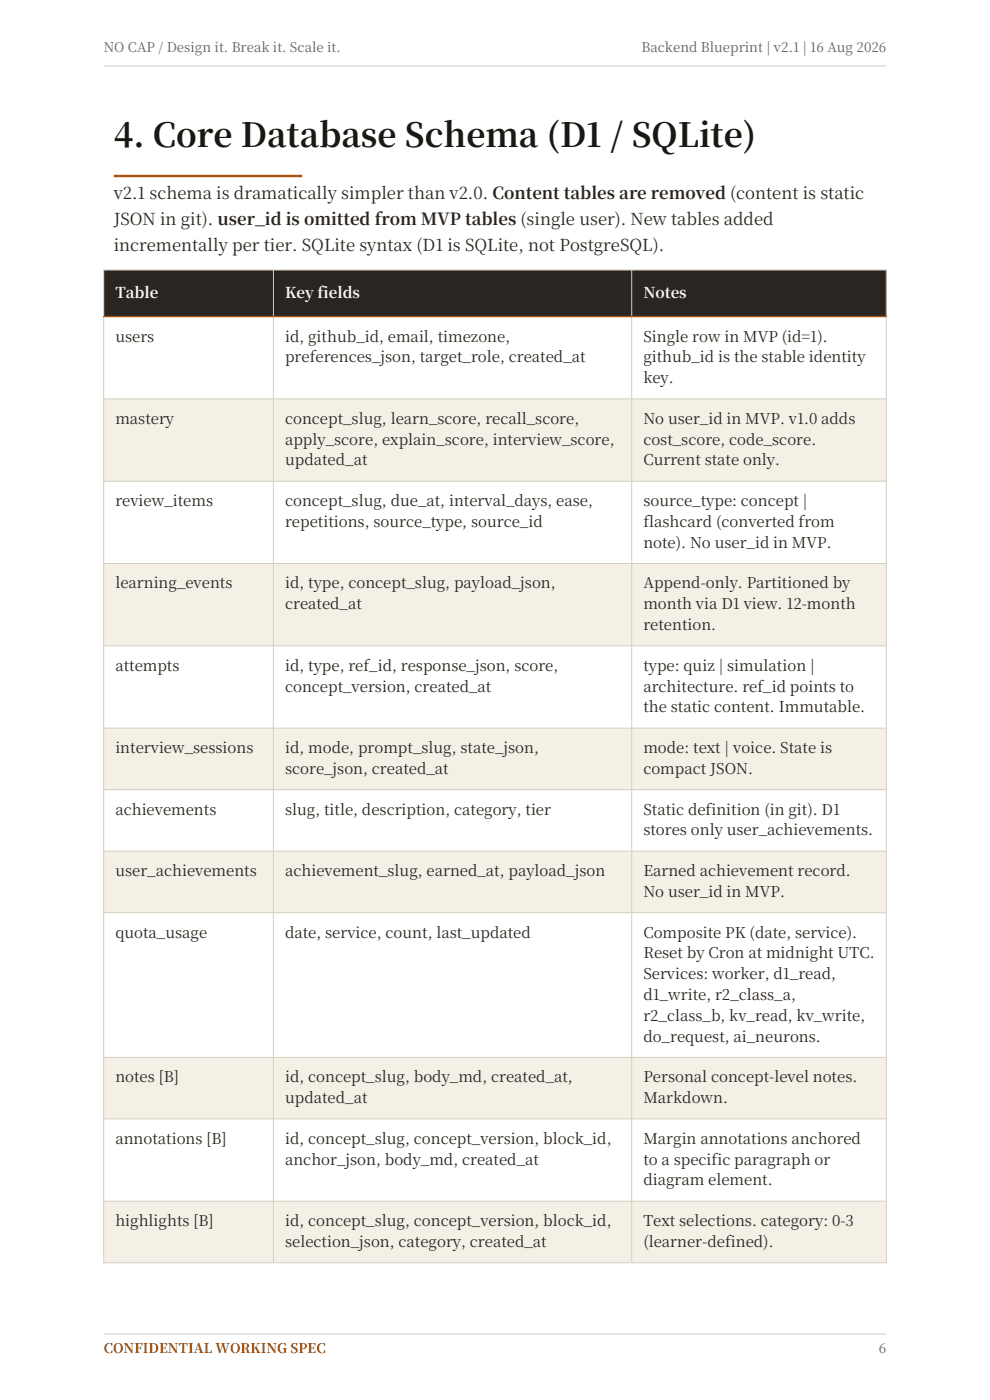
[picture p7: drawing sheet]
<svg xmlns="http://www.w3.org/2000/svg" width="210mm" height="297mm" viewBox="0 0 210 297" stroke-linecap="round" stroke-linejoin="round" font-family="sans-serif">
<defs><g id="words">
<text font-size="7.1" fill="#1a1815" x="24.1" y="31.2">4. Core Database Schema (D1 / SQLite)</text>
<g font-size="3.5" fill="#2a2520">
<text x="24.1" y="42.3">v2.1 schema is dramatically simpler than v2.0. Content tables are removed (content is static</text>
<text x="24.1" y="47.8">JSON in git). user_id is omitted from MVP tables (single user). New tables added</text>
<text x="24.1" y="53.2">incrementally per tier. SQLite syntax (D1 is SQLite, not PostgreSQL).</text>
</g>
<g font-size="3.2" fill="#faf7f2">
<text x="24.5" y="63.3">Table</text>
<text x="60.5" y="63.3">Key fields</text>
<text x="136.5" y="63.3">Notes</text>
</g>
<g font-size="3.2" fill="#2a2520">
<text x="24.5" y="72.4">users</text>
<text x="60.5" y="72.4">id, github_id, email, timezone,</text>
<text x="60.5" y="76.9">preferences_json, target_role, created_at</text>
<text x="136.5" y="72.4">Single row in MVP (id=1).</text>
<text x="136.5" y="76.9">github_id is the stable identity</text>
<text x="136.5" y="81.3">key.</text>
<text x="24.5" y="89.9">mastery</text>
<text x="60.5" y="89.9">concept_slug, learn_score, recall_score,</text>
<text x="136.5" y="89.9">No user_id in MVP. v1.0 adds</text>
<text x="60.5" y="94.3">apply_score, explain_score, interview_score,</text>
<text x="136.5" y="94.3">cost_score, code_score.</text>
<text x="60.5" y="98.7">updated_at</text>
<text x="136.5" y="98.7">Current state only.</text>
<text x="24.5" y="107.4">review_items</text>
<text x="60.5" y="107.4">concept_slug, due_at, interval_days, ease,</text>
<text x="136.5" y="107.4">source_type: concept |</text>
<text x="60.5" y="111.8">repetitions, source_type, source_id</text>
<text x="136.5" y="111.8">flashcard (converted from</text>
<text x="136.5" y="116.2">note). No user_id in MVP.</text>
<text x="24.5" y="124.8">learning_events</text>
<text x="60.5" y="124.8">id, type, concept_slug, payload_json,</text>
<text x="136.5" y="124.8">Append-only. Partitioned by</text>
<text x="60.5" y="129.2">created_at</text>
<text x="136.5" y="129.2">month via D1 view. 12-month</text>
<text x="136.5" y="133.7">retention.</text>
<text x="24.5" y="142.3">attempts</text>
<text x="60.5" y="142.3">id, type, ref_id, response_json, score,</text>
<text x="136.5" y="142.3">type: quiz | simulation |</text>
<text x="60.5" y="146.7">concept_version, created_at</text>
<text x="136.5" y="146.7">architecture. ref_id points to</text>
<text x="136.5" y="151.1">the static content. Immutable.</text>
<text x="24.5" y="159.8">interview_sessions</text>
<text x="60.5" y="159.8">id, mode, prompt_slug, state_json,</text>
<text x="136.5" y="159.8">mode: text | voice. State is</text>
<text x="60.5" y="164.2">score_json, created_at</text>
<text x="136.5" y="164.2">compact JSON.</text>
<text x="24.5" y="172.8">achievements</text>
<text x="60.5" y="172.8">slug, title, description, category, tier</text>
<text x="136.5" y="172.8">Static definition (in git). D1</text>
<text x="136.5" y="177.2">stores only user_achievements.</text>
<text x="24.5" y="185.9">user_achievements</text>
<text x="60.5" y="185.9">achievement_slug, earned_at, payload_json</text>
<text x="136.5" y="185.9">Earned achievement record.</text>
<text x="136.5" y="190.3">No user_id in MVP.</text>
<text x="24.5" y="198.9">quota_usage</text>
<text x="60.5" y="198.9">date, service, count, last_updated</text>
<text x="136.5" y="198.9">Composite PK (date, service).</text>
<text x="136.5" y="203.3">Reset by Cron at midnight UTC.</text>
<text x="136.5" y="207.7">Services: worker, d1_read,</text>
<text x="136.5" y="212.1">d1_write, r2_class_a,</text>
<text x="136.5" y="216.6">r2_class_b, kv_read, kv_write,</text>
<text x="136.5" y="221">do_request, ai_neurons.</text>
<text x="24.5" y="229.6">notes [B]</text>
<text x="60.5" y="229.6">id, concept_slug, body_md, created_at,</text>
<text x="136.5" y="229.6">Personal concept-level notes.</text>
<text x="60.5" y="234">updated_at</text>
<text x="136.5" y="234">Markdown.</text>
<text x="24.5" y="242.7">annotations [B]</text>
<text x="60.5" y="242.7">id, concept_slug, concept_version, block_id,</text>
<text x="136.5" y="242.7">Margin annotations anchored</text>
<text x="60.5" y="247.1">anchor_json, body_md, created_at</text>
<text x="136.5" y="247.1">to a specific paragraph or</text>
<text x="136.5" y="251.5">diagram element.</text>
<text x="24.5" y="260.1">highlights [B]</text>
<text x="60.5" y="260.1">id, concept_slug, concept_version, block_id,</text>
<text x="136.5" y="260.1">Text selections. category: 0-3</text>
<text x="60.5" y="264.5">selection_json, category, created_at</text>
<text x="136.5" y="264.5">(learner-defined).</text>
</g>
<g font-size="2.8" fill="#6b6259">
<text x="22" y="11">NO CAP / Design it. Break it. Scale it.</text>
<text x="136.1" y="11">Backend Blueprint | v2.1 | 16 Aug 2026</text>
<text x="186.4" y="287">6</text>
</g>
<text font-size="2.8" fill="#b45309" x="22" y="287">CONFIDENTIAL WORKING SPEC</text>
</g></defs>
<path d="M22 14h166M22 283h166" fill="none" stroke="#d6cfc0" stroke-width=".21"/>
<path d="M24.1 37.3h40" fill="none" stroke="#b45309" stroke-width=".53"/>
<path d="M22 57.3h166v9.9h-166z" fill-rule="evenodd" fill="#2a2520"/>
<g fill="#f5f0e6">
<path d="M22 84.6h166v17.5h-166z" fill-rule="evenodd"/>
<path d="M22 119.5h166v17.5h-166z" fill-rule="evenodd"/>
<path d="M22 154.5h166v13h-166z" fill-rule="evenodd"/>
<path d="M22 180.6h166v13h-166z" fill-rule="evenodd"/>
<path d="M22 224.3h166v13.1h-166z" fill-rule="evenodd"/>
<path d="M22 254.8h166v13.1h-166z" fill-rule="evenodd"/>
</g>
<g fill="none" stroke="#d6cfc0" stroke-width=".21">
<path d="M22 57.3h166v210.6h-166zM58 57.3v210.6M134 57.3v210.6M22 67.2h166M22 84.6h166M22 102.1h166M22 119.5h166M22 137h166M22 154.5h166M22 167.5h166M22 180.6h166M22 193.6h166"/>
<path d="M22 224.3h166M22 237.4h166M22 254.8h166"/>
</g>
<path d="M22 67.2h166" fill="none" stroke="#b45309" stroke-width=".28"/>
<use href="#words"/>
</svg>
